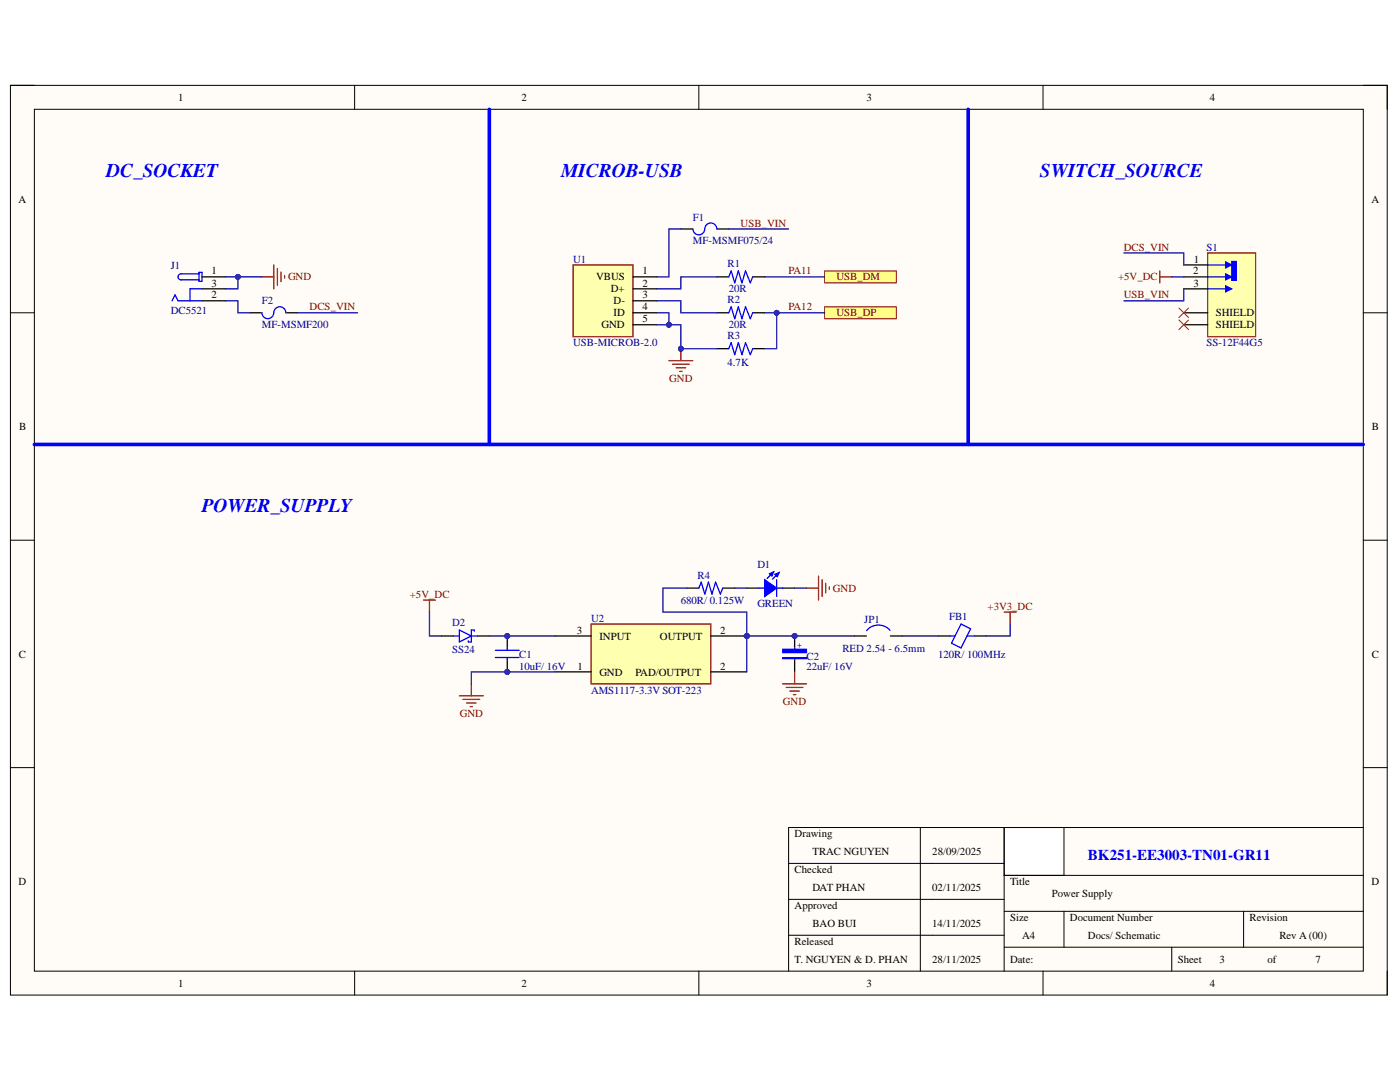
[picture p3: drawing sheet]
<svg xmlns="http://www.w3.org/2000/svg" width="279mm" height="216mm" viewBox="0 0 279 216" stroke-linecap="round" stroke-linejoin="round" font-family="sans-serif">
<defs><g id="words">
<g font-size="3.9" fill="#00f">
<text x="21.2" y="35.3">DC_SOCKET</text>
<text x="112" y="35.3">MICROB-USB</text>
<text x="207.5" y="35.3">SWITCH_SOURCE</text>
<text x="40.3" y="102.2">POWER_SUPPLY</text>
</g>
<text font-size="3" fill="#00f" x="217.1" y="171.6">BK251-EE3003-TN01-GR11</text>
<g font-size="2.2">
<text x="35.6" y="20.1">1</text>
<text x="104.1" y="20.1">2</text>
<text x="172.9" y="20.1">3</text>
<text x="241.5" y="20.1">4</text>
<text x="3.7" y="40.4">A</text>
<text x="273.7" y="40.4">A</text>
<text x="238.3" y="52.4">1</text>
<text x="42.2" y="54.8">1</text>
<text x="42.2" y="57.2">3</text>
<text x="42.2" y="59.5">2</text>
<text x="119" y="55.9">VBUS</text>
<text x="121.9" y="58.4">D+</text>
<text x="128.2" y="54.8">1</text>
<text x="128.2" y="57.2">2</text>
<text x="128.2" y="59.5">3</text>
<text x="238.1" y="54.8">2</text>
<text x="238.2" y="57.2">3</text>
<text x="120" y="65.5">GND</text>
<text x="122.4" y="60.7">D-</text>
<text x="122.4" y="63.1">ID</text>
<text x="128.2" y="61.9">4</text>
<text x="128.2" y="64.3">5</text>
<text x="242.7" y="63.1">SHIELD</text>
<text x="242.7" y="65.5">SHIELD</text>
<text x="3.8" y="85.8">B</text>
<text x="273.8" y="85.8">B</text>
<text x="3.8" y="131.2">C</text>
<text x="115.1" y="126.4">3</text>
<text x="119.6" y="127.6">INPUT</text>
<text x="131.7" y="127.6">OUTPUT</text>
<text x="143.8" y="126.4">2</text>
<text x="273.8" y="131.2">C</text>
<text x="115.2" y="133.6">1</text>
<text x="119.6" y="134.8">GND</text>
<text x="126.8" y="134.8">PAD/OUTPUT</text>
<text x="143.8" y="133.6">2</text>
<text x="158.6" y="167">Drawing</text>
<text x="162.1" y="170.6">TRAC NGUYEN</text>
<text x="186.1" y="170.6">28/09/2025</text>
<text x="3.7" y="176.6">D</text>
<text x="158.6" y="174.2">Checked</text>
<text x="162.1" y="177.8">DAT PHAN</text>
<text x="186.1" y="177.8">02/11/2025</text>
<text x="201.6" y="176.6">Title</text>
<text x="209.9" y="179">Power Supply</text>
<text x="273.7" y="176.6">D</text>
<text x="158.6" y="181.4">Approved</text>
<text x="162.1" y="184.9">BAO BUI</text>
<text x="186.1" y="184.9">14/11/2025</text>
<text x="201.6" y="183.8">Size</text>
<text x="213.5" y="183.8">Document Number</text>
<text x="249.4" y="183.8">Revision</text>
<text x="158.6" y="188.5">Released</text>
<text x="204" y="187.3">A4</text>
<text x="217.1" y="187.3">Docs/ Schematic</text>
<text x="255.3" y="187.3">Rev A(00)</text>
<text x="35.6" y="196.9">1</text>
<text x="104.1" y="196.9">2</text>
<text x="158.6" y="192.1">T. NGUYEN &amp; D. PHAN</text>
<text x="172.9" y="196.9">3</text>
<text x="186.1" y="192.1">28/11/2025</text>
<text x="201.6" y="192.1">Date:</text>
<text x="235.1" y="192.1">Sheet</text>
<text x="241.5" y="196.9">4</text>
<text x="243.4" y="192.1">3</text>
<text x="252.9" y="192.1">of</text>
<text x="262.5" y="192.1">7</text>
</g>
<g font-size="2.2" fill="#000080">
<text x="138.3" y="44">F1</text>
<text x="34.1" y="53.6">J1</text>
<text x="114.4" y="52.4">U1</text>
<text x="138.3" y="48.8">MF-MSMF075/24</text>
<text x="145.2" y="53.3">R1</text>
<text x="240.8" y="50">S1</text>
<text x="145.4" y="58.4">20R</text>
<text x="34.1" y="62.7">DC5521</text>
<text x="52.3" y="60.7">F2</text>
<text x="52.3" y="65.5">MF-MSMF200</text>
<text x="145.2" y="60.5">R2</text>
<text x="145.4" y="65.5">20R</text>
<text x="114.4" y="69.1">USB-MICROB-2.0</text>
<text x="145.2" y="67.7">R3</text>
<text x="240.8" y="69.1">SS-12F44G5</text>
<text x="145.2" y="72.9">4.7K</text>
<text x="151.1" y="113.4">D1</text>
<text x="139.2" y="115.4">R4</text>
<text x="90.2" y="125">D2</text>
<text x="118" y="124">U2</text>
<text x="135.9" y="120.5">680R/ 0.125W</text>
<text x="151.1" y="121.2">GREEN</text>
<text x="172.5" y="124.2">JP1</text>
<text x="189.4" y="123.8">FB1</text>
<text x="90.2" y="130.2">SS24</text>
<text x="103.6" y="131.2">C1</text>
<text x="161" y="131.7">C2</text>
<text x="168.1" y="130">RED 2.54 - 6.5mm</text>
<text x="187.2" y="131.2">120R/ 100MHz</text>
<text x="103.6" y="133.6">10uF/ 16V</text>
<text x="161" y="133.6">22uF/ 16V</text>
<text x="118" y="138.4">AMS1117-3.3V SOT-223</text>
</g>
<g font-size="2.2" fill="#800000">
<text x="147.8" y="45.2">USB_VIN</text>
<text x="224.3" y="50">DCS_VIN</text>
<text x="57.5" y="55.9">GND</text>
<text x="157.4" y="54.8">PA11</text>
<text x="166.9" y="55.9">USB_DM</text>
<text x="223.1" y="55.9">+5V_DC</text>
<text x="224.3" y="59.5">USB_VIN</text>
<text x="61.8" y="61.9">DCS_VIN</text>
<text x="157.4" y="61.9">PA12</text>
<text x="166.9" y="63.1">USB_DP</text>
<text x="133.6" y="76.3">GND</text>
<text x="81.8" y="119.2">+5V_DC</text>
<text x="166.2" y="118.1">GND</text>
<text x="197.1" y="121.7">+3V3_DC</text>
<text x="91.8" y="143.2">GND</text>
<text x="156.3" y="140.8">GND</text>
</g>
<text font-size="2" fill="#00f" x="159.1" y="129.3">+</text>
</g></defs>
<path d="M2.1 17h274.8v181.6h-274.8z" fill-rule="evenodd" fill="#fffcf8"/>
<path d="M2.1 17h274.8v181.6h-274.8z" fill="none" stroke="#000" stroke-width=".2"/>
<path d="M6.9 21.8h265.2v172h-265.2z" fill-rule="evenodd" fill="#fffcf8"/>
<g fill="none" stroke="#000" stroke-width=".2">
<path d="M2.1 17h4.8M70.8 17v4.8M139.5 17v4.8M208.2 17v4.8M272.1 17h4.8v4.8M6.9 21.8h265.2v172h-265.2zM2.1 62.4h4.8M272.1 62.4h4.8M2.1 107.8h4.8M272.1 107.8h4.8M2.1 153.2h4.8M272.1 153.2h4.8"/>
<path d="M70.8 193.8v4.8M139.5 193.8v4.8M208.2 193.8v4.8M276.9 193.8v4.8"/>
</g>
<circle cx="149" cy="126.9" r=".48" fill="#000080"/>
<circle cx="149" cy="126.9" r=".48" fill="none" stroke="#000080" stroke-width=".2"/>
<path d="M118 124.5h23.9v12h-23.9z" fill-rule="evenodd" fill="#ffffb0"/>
<path d="M118 124.5h23.9v12h-23.9z" fill="none" stroke="#800000" stroke-width=".25"/>
<path d="M110.8 126.9h7.2M110.8 134.1h7.2M141.9 126.9h7.1" fill="none" stroke="#000" stroke-width=".25"/>
<circle cx="149" cy="126.9" r=".48" fill="#000080"/>
<circle cx="149" cy="126.9" r=".48" fill="none" stroke="#000080" stroke-width=".2"/>
<path d="M141.9 134.1h7.1" fill="none" stroke="#000" stroke-width=".25"/>
<path d="M84.5 119.7h2.4M85.7 119.7v2.4M200.4 122.1h2.4M201.6 122.1v2.4" fill="none" stroke="#800000" stroke-width=".25"/>
<circle cx="101.2" cy="134.1" r=".48" fill="#000080"/>
<circle cx="101.2" cy="134.1" r=".48" fill="none" stroke="#000080" stroke-width=".2"/>
<circle cx="101.2" cy="126.9" r=".48" fill="#000080"/>
<circle cx="101.2" cy="126.9" r=".48" fill="none" stroke="#000080" stroke-width=".2"/>
<path d="M101.2 131.7v2.4" fill="none" stroke="#000" stroke-width=".25"/>
<circle cx="101.2" cy="134.1" r=".48" fill="#000080"/>
<circle cx="101.2" cy="134.1" r=".48" fill="none" stroke="#000080" stroke-width=".2"/>
<path d="M101.2 126.9v2.4" fill="none" stroke="#000" stroke-width=".25"/>
<circle cx="101.2" cy="126.9" r=".48" fill="#000080"/>
<circle cx="101.2" cy="126.9" r=".48" fill="none" stroke="#000080" stroke-width=".2"/>
<path d="M98.8 129.8h4.8M98.8 131.2h4.8M101.2 129.3v.5M101.2 131.2v.5" fill="none" stroke="#00f" stroke-width=".25"/>
<path d="M91.7 138.8h4.8M92.4 139.6h3.3M94.1 136.5v2.3M93.1 140.3h1.9M93.8 141h.5" fill="none" stroke="#800000" stroke-width=".25"/>
<circle cx="158.6" cy="126.9" r=".48" fill="#000080"/>
<circle cx="158.6" cy="126.9" r=".48" fill="none" stroke="#000080" stroke-width=".2"/>
<path d="M158.6 126.9v2.4" fill="none" stroke="#000" stroke-width=".25"/>
<circle cx="158.6" cy="126.9" r=".48" fill="#000080"/>
<circle cx="158.6" cy="126.9" r=".48" fill="none" stroke="#000080" stroke-width=".2"/>
<path d="M158.6 131.7v2.4" fill="none" stroke="#000" stroke-width=".25"/>
<path d="M156.2 129.5h4.8v.7h-4.8z" fill-rule="evenodd" fill="#00f"/>
<path d="M156.2 129.5h4.8v.7h-4.8zM156.2 131.2h4.8v.2h-4.8z" fill="none" stroke="#00f" stroke-width=".2"/>
<path d="M156.2 131.3h4.8" fill="none" stroke="#00f" stroke-width=".24"/>
<path d="M158.6 129.3v.5M158.6 131.4v.3" fill="none" stroke="#00f" stroke-width=".25"/>
<path d="M156.2 136.5h4.8M156.9 137.2h3.4M157.6 137.9h1.9M158.3 138.6h.5M158.6 134.1v2.4" fill="none" stroke="#800000" stroke-width=".25"/>
<path d="M149 117.3h2.4M156.2 117.3h2.4" fill="none" stroke="#000" stroke-width=".25"/>
<path d="M152.6 115.7l2.4 1.6-2.4 1.7z" fill="#00f"/>
<path d="M151.4 117.3h1.2M152.6 115.7l2.4 1.6-2.4 1.7zM154.4 114.1l-1.3 1.3M155 117.3h1.2M155 115.7v3.3M155.5 114.2l-1.3 1.4" fill="none" stroke="#00f" stroke-width=".25"/>
<path d="M153.6 114.5l.8-.4-.4 .9z" fill="#00f"/>
<path d="M153.6 114.5l.8-.4-.4 .9z" fill="none" stroke="#00f" stroke-width=".25"/>
<path d="M154.6 114.6l.9-.4-.4 .9z" fill="#00f"/>
<g fill="none" stroke="#00f" stroke-width=".25">
<path d="M39.7 54.6h-3.6a.6 .6 0 0 0-.6 .6 .6 .6 0 0 0 .6 .6h3.6M39.7 54.3h.6v1.8h-.6zM40.3 57.6h-2.4v2.4M34.3 60l.6-1.2 .6 1.2h4.8M139.5 117.3l.4-1.1 .8 2.3 .7-2.3 .7 2.3 .7-2.3 1 2.3 .4-1.2M154.6 114.6l.9-.4-.4 .9zM90.5 126.9h1.2M91.7 125.7l2.4 1.2-2.4 1.2zM94.1 126.9h1.2M94.7 125.9v-.2h-.6v2.4h-.6v-.2M177.6 125.8a3 3 0 0 0-4.6 0M189.6 126.9h1"/>
<path d="M191.8 124.5l1.9 1-1.9 3.8-1.9-1zM193 126.9h1.4"/>
</g>
<path d="M40.3 55.2h4.8M40.3 57.6h4.8M40.3 60h4.8M137.1 117.3h2.4M144.2 117.3h2.4M88.1 126.9h2.4M95.3 126.9h2.4M170.5 126.9h2.4M177.7 126.9h2.4M187.3 126.9h2.3M194.4 126.9h2.4" fill="none" stroke="#000" stroke-width=".25"/>
<path d="M161 117.3h2.4M163.4 115v4.7M164.1 115.7v3.3M164.8 116.4v1.9M165.5 117.1v.5" fill="none" stroke="#800000" stroke-width=".25"/>
<path d="M241 50.5h9.6v16.7h-9.6z" fill-rule="evenodd" fill="#ffffb0"/>
<path d="M241 50.5h9.6v16.7h-9.6z" fill="none" stroke="#800000" stroke-width=".25"/>
<path d="M241 52.9h3.6M241 55.3h3.6M241 57.6h3.6" fill="none" stroke="#00f" stroke-width=".25"/>
<path d="M244.6 52.3l1.2 .6-1.2 .6z" fill="#00f"/>
<path d="M244.6 52.3l1.2 .6-1.2 .6z" fill="none" stroke="#00f" stroke-width=".25"/>
<path d="M244.6 54.7l1.2 .6-1.2 .5z" fill="#00f"/>
<path d="M244.6 54.7l1.2 .6-1.2 .5z" fill="none" stroke="#00f" stroke-width=".25"/>
<path d="M244.6 57l1.2 .6-1.2 .6z" fill="#00f"/>
<path d="M244.6 57l1.2 .6-1.2 .6z" fill="none" stroke="#00f" stroke-width=".25"/>
<path d="M245.8 52.1h.9v3.9h-.9z" fill-rule="evenodd" fill="#00f"/>
<path d="M245.8 52.1h.9v3.9h-.9z" fill="none" stroke="#00f" stroke-width=".2"/>
<path d="M236.2 52.9h4.8M236.2 55.3h4.8M236.2 57.6h4.8M49.9 62.4h2.4M57 62.4h2.4M236.2 62.4h4.8M236.2 64.8h4.8" fill="none" stroke="#000" stroke-width=".25"/>
<path d="M54.6 62.4a1.18 1.18 0 0 1-1.1 1.2 1.18 1.18 0 0 1-1.2-1.2M54.6 62.4a1.2 1.2 0 0 1 1.2-1.2 1.2 1.2 0 0 1 1.2 1.2" fill="none" stroke="#00f" stroke-width=".25"/>
<path d="M52.3 55.2h2.3M54.6 52.9v4.7M55.4 53.6v3.3M56.1 54.3v1.9M56.8 55v.5" fill="none" stroke="#800000" stroke-width=".25"/>
<path d="M114.4 52.9h11.9v14.3h-11.9z" fill-rule="evenodd" fill="#ffffb0"/>
<path d="M114.4 52.9h11.9v14.3h-11.9zM231.5 54.1v2.3M231.5 55.3h2.3M133.5 72h4.8M134.2 72.7h3.4M134.9 73.4h1.9M135.6 74.1h.5M135.9 69.6v2.4" fill="none" stroke="#800000" stroke-width=".25"/>
<path d="M126.3 55.2h4.8M126.3 57.6h4.8M126.3 60h4.8M126.3 62.4h4.8M126.3 64.8h4.8" fill="none" stroke="#000" stroke-width=".25"/>
<path d="M235.3 61.5l1.9 1.9M235.3 63.9l1.9 1.9M237.2 61.5l-1.9 1.9M237.2 63.9l-1.9 1.9" fill="none" stroke="#f00" stroke-width=".2"/>
<circle cx="135.9" cy="69.6" r=".48" fill="#000080"/>
<circle cx="135.9" cy="69.6" r=".48" fill="none" stroke="#000080" stroke-width=".2"/>
<path d="M164.6 54.1h14.3v2.3h-14.3z" fill-rule="evenodd" fill="#ffff80"/>
<path d="M164.6 54.1h14.3v2.3h-14.3z" fill="none" stroke="#800000" stroke-width=".2"/>
<path d="M164.6 61.2h14.3v2.4h-14.3z" fill-rule="evenodd" fill="#ffff80"/>
<path d="M164.6 61.2h14.3v2.4h-14.3z" fill="none" stroke="#800000" stroke-width=".2"/>
<path d="M135.9 45.7h2.4M143 45.7h2.4M143 55.2h2.4M150.2 55.2h2.4M143 62.4h2.4M150.2 62.4h2.4" fill="none" stroke="#000" stroke-width=".25"/>
<path d="M140.6 45.7a1.18 1.18 0 0 1-1.1 1.2 1.18 1.18 0 0 1-1.2-1.2M140.7 45.7a1.2 1.2 0 0 1 1.2-1.2 1.2 1.2 0 0 1 1.2 1.2M145.4 55.2l.5-1.1 .7 2.3 .8-2.3 .7 2.3 .7-2.3 .9 2.3 .5-1.2M145.4 62.4l.5-1.2 .7 2.4 .8-2.4 .7 2.4 .7-2.4 .9 2.4 .5-1.2" fill="none" stroke="#00f" stroke-width=".25"/>
<path d="M97.7 21.8v66.9M193.2 21.8v66.9M6.9 88.7h265.2" fill="none" stroke="#00f" stroke-width=".72"/>
<path d="M110.8 134.1h-16.7v2.4" fill="none" stroke="#000080" stroke-width=".25"/>
<circle cx="101.2" cy="134.1" r=".48" fill="#000080"/>
<circle cx="101.2" cy="134.1" r=".48" fill="none" stroke="#000080" stroke-width=".2"/>
<path d="M149 126.9h21.5" fill="none" stroke="#000080" stroke-width=".25"/>
<circle cx="149" cy="126.9" r=".48" fill="#000080"/>
<circle cx="149" cy="126.9" r=".48" fill="none" stroke="#000080" stroke-width=".2"/>
<circle cx="158.6" cy="126.9" r=".48" fill="#000080"/>
<circle cx="158.6" cy="126.9" r=".48" fill="none" stroke="#000080" stroke-width=".2"/>
<path d="M137.1 117.3h-4.8v4.8h16.7v4.8M146.6 117.3h2.4M180.1 126.9h7.2" fill="none" stroke="#000080" stroke-width=".25"/>
<circle cx="149" cy="126.9" r=".48" fill="#000080"/>
<circle cx="149" cy="126.9" r=".48" fill="none" stroke="#000080" stroke-width=".2"/>
<path d="M158.6 117.3h2.4M97.7 126.9h13.1M201.6 124.5v2.4h-4.8" fill="none" stroke="#000080" stroke-width=".25"/>
<circle cx="101.2" cy="126.9" r=".48" fill="#000080"/>
<circle cx="101.2" cy="126.9" r=".48" fill="none" stroke="#000080" stroke-width=".2"/>
<path d="M45.1 55.2h7.2M145.4 45.7h12M85.7 122.1v4.8h2.4" fill="none" stroke="#000080" stroke-width=".25"/>
<circle cx="47.5" cy="55.2" r=".48" fill="#000080"/>
<circle cx="47.5" cy="55.2" r=".48" fill="none" stroke="#000080" stroke-width=".2"/>
<path d="M47.5 55.2v2.4h-2.4" fill="none" stroke="#000080" stroke-width=".25"/>
<circle cx="47.5" cy="55.2" r=".48" fill="#000080"/>
<circle cx="47.5" cy="55.2" r=".48" fill="none" stroke="#000080" stroke-width=".2"/>
<path d="M224.3 50.5h11.9v2.4M45.1 60h2.4v2.4h2.4M59.4 62.4h12M131.1 64.8h4.8v4.8" fill="none" stroke="#000080" stroke-width=".25"/>
<circle cx="135.9" cy="69.6" r=".48" fill="#000080"/>
<circle cx="135.9" cy="69.6" r=".48" fill="none" stroke="#000080" stroke-width=".2"/>
<circle cx="133.5" cy="64.8" r=".48" fill="#000080"/>
<circle cx="133.5" cy="64.8" r=".48" fill="none" stroke="#000080" stroke-width=".2"/>
<path d="M131.1 62.4h2.4v2.4" fill="none" stroke="#000080" stroke-width=".25"/>
<circle cx="133.5" cy="64.8" r=".48" fill="#000080"/>
<circle cx="133.5" cy="64.8" r=".48" fill="none" stroke="#000080" stroke-width=".2"/>
<path d="M135.9 45.7h-2.4v9.5h-2.4M233.8 55.3h2.4M236.2 57.6v2.4h-11.9M152.6 62.4h12" fill="none" stroke="#000080" stroke-width=".25"/>
<circle cx="155" cy="62.4" r=".48" fill="#000080"/>
<circle cx="155" cy="62.4" r=".48" fill="none" stroke="#000080" stroke-width=".2"/>
<path d="M143 55.2h-7.1v2.4h-4.8M152.6 55.2h12M131.1 60h4.8v2.4h7.1M155 62.4v7.2h-2.4" fill="none" stroke="#000080" stroke-width=".25"/>
<path d="M143 69.6h2.4M150.2 69.6h2.4" fill="none" stroke="#000" stroke-width=".25"/>
<path d="M145.4 69.6l.5-1.2 .7 2.4 .8-2.4 .7 2.4 .7-2.4 .9 2.4 .5-1.2" fill="none" stroke="#00f" stroke-width=".25"/>
<circle cx="155" cy="62.4" r=".48" fill="#000080"/>
<circle cx="155" cy="62.4" r=".48" fill="none" stroke="#000080" stroke-width=".2"/>
<path d="M135.9 69.6h7.1" fill="none" stroke="#000080" stroke-width=".25"/>
<circle cx="135.9" cy="69.6" r=".48" fill="#000080"/>
<circle cx="135.9" cy="69.6" r=".48" fill="none" stroke="#000080" stroke-width=".2"/>
<path d="M149 126.9v7.2" fill="none" stroke="#000080" stroke-width=".25"/>
<circle cx="149" cy="126.9" r=".48" fill="#000080"/>
<circle cx="149" cy="126.9" r=".48" fill="none" stroke="#000080" stroke-width=".2"/>
<path d="M200.4 165.1h11.9v9.6h-11.9z" fill-rule="evenodd" fill="#fff"/>
<g fill="none" stroke="#000" stroke-width=".2">
<path d="M157.4 172.3h43M157.4 179.5h43M183.7 165.1v28.7M200.4 165.1h11.9v9.6h-11.9zM200.4 165.1v28.7M200.4 174.7h71.7M272.1 165.1h-114.7v28.7M157.4 186.6h43M200.4 181.8h71.7M200.4 189h71.7M212.3 181.8v7.2M233.8 189v4.8"/>
<path d="M248.2 181.8v7.2"/>
</g>
<use href="#words"/>
</svg>
